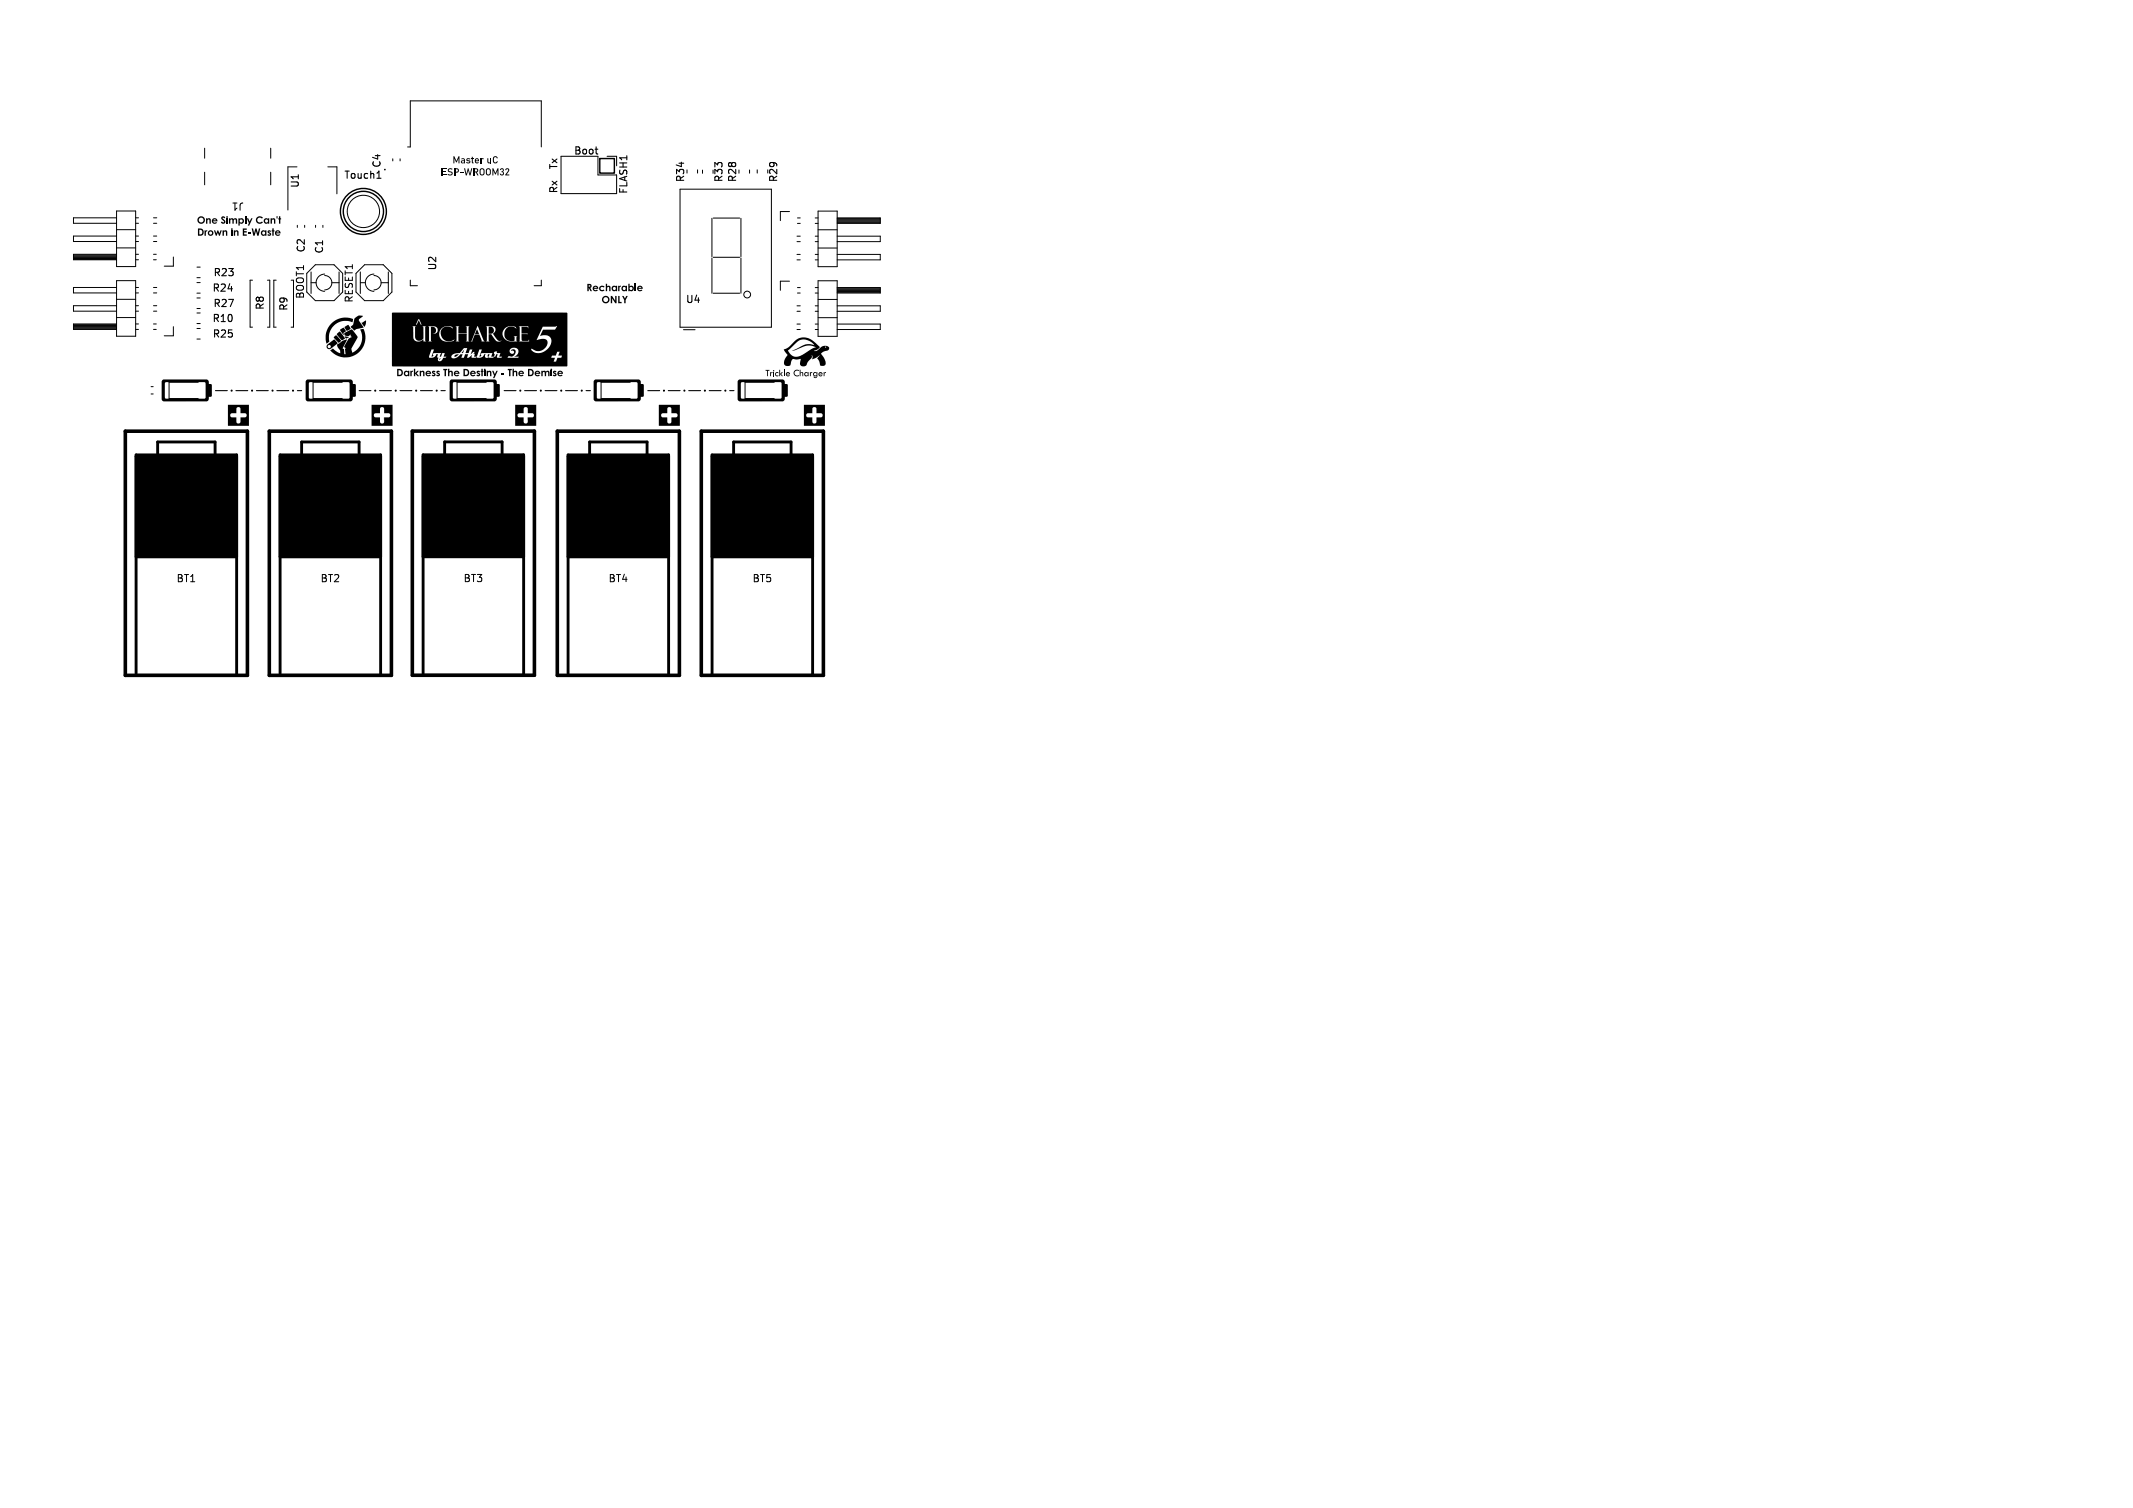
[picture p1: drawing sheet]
<svg xmlns="http://www.w3.org/2000/svg" width="297mm" height="210mm" viewBox="0 0 297 210" stroke-linecap="round" stroke-linejoin="round" font-family="sans-serif">
<defs><g id="words">
<g font-size="1.4">
<text x="53.1" y="23.4" transform="rotate(-90 53.1 23.4)">C4</text>
<text x="63" y="22.9">Master uC</text>
<text x="77.7" y="23.2" transform="rotate(-90 77.7 23.2)">Tx</text>
<text x="80" y="21.6">Boot</text>
<text x="34" y="28.1" transform="rotate(-180 34 28.1)">J1</text>
<text x="41.8" y="26.2" transform="rotate(-90 41.8 26.2)">U1</text>
<text x="47.9" y="25.1">Touch1</text>
<text x="61.4" y="24.6">ESP-WROOM32</text>
<text x="77.7" y="26.9" transform="rotate(-90 77.7 26.9)">Rx</text>
<text x="87.5" y="27.1" transform="rotate(-90 87.5 27.1)">FLASH1</text>
<text x="95.4" y="25.4" transform="rotate(-90 95.4 25.4)">R34</text>
<text x="100.8" y="25.4" transform="rotate(-90 100.8 25.4)">R33</text>
<text x="102.7" y="25.4" transform="rotate(-90 102.7 25.4)">R28</text>
<text x="108.4" y="25.4" transform="rotate(-90 108.4 25.4)">R29</text>
<text x="27.4" y="31.3">One Simply Can't</text>
<text x="27.4" y="33">Drown in E-Waste</text>
<text x="42.6" y="35.2" transform="rotate(-90 42.6 35.2)">C2</text>
<text x="45.1" y="35.4" transform="rotate(-90 45.1 35.4)">C1</text>
<text x="29.5" y="40.8">R24</text>
<text x="29.7" y="38.6">R23</text>
<text x="42.4" y="41.6" transform="rotate(-90 42.4 41.6)">BOOT1</text>
<text x="60.9" y="37.7" transform="rotate(-90 60.9 37.7)">U2</text>
<text x="81.7" y="40.7">Recharable</text>
<text x="29.5" y="45">R10</text>
<text x="29.6" y="47.2">R25</text>
<text x="29.7" y="42.9">R27</text>
<text x="36.9" y="43.2" transform="rotate(-90 36.9 43.2)">R8</text>
<text x="40.2" y="43.4" transform="rotate(-90 40.2 43.4)">R9</text>
<text x="49.2" y="42.2" transform="rotate(-90 49.2 42.2)">RESET1</text>
<text x="83.8" y="42.4">ONLY</text>
<text x="95.4" y="42.4">U4</text>
<text x="55.2" y="52.6">Darkness The Destiny - The Demise</text>
<text x="106.6" y="52.6">TrickleCharger</text>
<text x="24.6" y="81.2">BT1</text>
<text x="44.6" y="81.2">BT2</text>
<text x="64.5" y="81.2">BT3</text>
<text x="84.7" y="81.2">BT4</text>
<text x="104.8" y="81.2">BT5</text>
</g>
</g></defs>
<g fill="none" stroke="#000" stroke-width=".2">
<path d="M83.5 22.1h2v2h-2z"/>
<circle cx="50.6" cy="29.4" r="2.8"/>
<circle cx="50.6" cy="29.4" r="3.2"/>
</g>
<g fill="none" stroke="#000" stroke-width=".15">
<path d="M30 54.4h1.6M32.9 54.4h1.6M35.7 54.4h1.6M38.6 54.4h1.6M41.4 54.4h.6M50 54.4h1.6M52.9 54.4h1.6M55.7 54.4h1.6M58.6 54.4h1.6M61.4 54.4h.6M70.2 54.4h1.6M73 54.4h1.7"/>
<path d="M75.9 54.4h1.7M78.7 54.4h1.7M81.6 54.4h.6M90.2 54.4h1.6M93.1 54.4h1.6M95.9 54.4h1.6M98.8 54.4h1.6M101.6 54.4h.6"/>
</g>
<g fill="#000" stroke="#000" stroke-width=".14">
<path d="M18.9 63.6h14v14h-14zM39 63.6h14v14h-14zM58.9 63.5h14v14h-14zM79.1 63.6h14v14h-14zM99.1 63.6h14v14h-14z"/>
<circle cx="32.2" cy="54.4" r=".08"/>
<circle cx="35.1" cy="54.4" r=".07"/>
<circle cx="37.9" cy="54.4" r=".08"/>
<circle cx="40.8" cy="54.4" r=".07"/>
<circle cx="52.2" cy="54.4" r=".08"/>
<circle cx="55.1" cy="54.4" r=".07"/>
<circle cx="57.9" cy="54.4" r=".08"/>
<circle cx="60.8" cy="54.4" r=".07"/>
<circle cx="72.4" cy="54.4" r=".07"/>
<circle cx="75.3" cy="54.4" r=".08"/>
<circle cx="78.1" cy="54.4" r=".07"/>
<circle cx="81" cy="54.4" r=".08"/>
<circle cx="92.4" cy="54.4" r=".08"/>
<circle cx="95.3" cy="54.4" r=".07"/>
<circle cx="98.1" cy="54.4" r=".08"/>
<circle cx="101" cy="54.4" r=".07"/>
</g>
<g fill="none" stroke="#000" stroke-width=".14">
<path d="M10.2 36.1h6M10.2 36h6M10.2 35.9h6M10.2 35.8h6M10.2 35.6h6M10.2 35.5h6M16.2 39.1h2.7v7.7h-2.7zM16.2 32.9h-6v.7h6M16.2 30.3h-6v.8h6M16.2 35.4h-6v.8h6M16.2 29.4h2.7v7.7h-2.7zM16.2 34.5h2.7"/>
<path d="M16.2 32h2.7M18.9 33.6h.4M18.9 32.9h.4M18.9 31.1h.4M18.9 30.3h.4M18.9 36.2h.4M18.9 35.4h.4M21.4 33.6h.4M21.4 32.9h.4M21.4 31.1h.4M21.4 30.3h.4M21.4 36.2h.4"/>
<path d="M21.4 35.4h.4M24.1 35.8v1.3h-1.2M27.4 39.4h.5M27.4 38.7h.5M27.4 37.2h.5M28.5 20.6v1.4M28.5 24v1.7M35.2 39h-.4v6.6h.4M37.2 39h.4v6.6h-.4M37.7 20.6v1.4M37.7 24v1.7M38.5 39h-.4v6.6h.4"/>
<path d="M40.5 39h.4v6.6h-.4M41.3 23.2h-1.2v6M41.4 31.4v.3M42.4 31.4v.3M42.7 38.1l1.2-1.2h2.6l1.2 1.2v2.6l-1.2 1.2h-2.6l-1.2-1.2zM43.3 39.4h.7M43.3 37.9v3M43.9 31.4v.3M45 31.4v.3M45.2 38.2a1.2 1.2 0 0 0-1.2 1.2 1.2 1.2 0 0 0 1.2 1.2M45.2 38.4a1 1 0 0 1 1 1 1 1 0 0 1-1 1M45.6 23.2h1.3v3.8"/>
<path d="M46.2 39.4h1M47.2 37.9v3M49.6 38.1l1.2-1.2h2.6l1.2 1.2v2.6l-1.2 1.2h-2.6l-1.2-1.2zM50.2 39.4h.7M50.2 37.9v3M52.1 38.2a1.2 1.2 0 0 0-1.2 1.2 1.2 1.2 0 0 0 1.2 1.2M52.1 38.4a1 1 0 0 1 1 1 1 1 0 0 1-1 1M53.1 39.4h1M54.1 37.9v3M54.7 22.1v.3M55.7 22.1v.3M56.7 20.5h.4v-6.4h18.3v6.4"/>
<path d="M57.1 39v.8h1M75.4 39v.8h-1M78.1 21.8h5.2v2.6h2.6v2.6h-7.8zM84.5 21.8h1.4v1.3M94.7 26.3h12.7v19.3h-12.7zM97.1 23.7v.4M97.8 23.7v.4M99.1 30.4v5.4M99.1 35.9v4.9M99.3 35.8h3.7M99.3 30.4h3.7M103.2 30.4v5.4"/>
<path d="M103.2 35.9v4.9M104.4 23.7v.4M105.4 23.7v.4M109.9 39.2h-1.2v1.2M109.9 29.5h-1.2v1.2M111 32.9h.4M111 33.6h.4M111 35.4h.4M111 36.2h.4M111 30.3h.4M111 31.1h.4M113.5 30.3h.4"/>
<path d="M113.5 32.9h.4M113.5 33.6h.4M113.5 35.4h.4M113.5 36.2h.4M113.5 31.1h.4M113.9 29.4h2.7v7.7h-2.7zM113.9 39.1h2.7v7.7h-2.7zM113.9 34.5h2.7M113.9 32h2.7M116.6 30.3h6v.8h-6M116.6 32.9h6v.7h-6M116.6 35.4h6v.8h-6"/>
<path d="M116.6 30.4h6M116.6 30.5h6M116.6 30.6h6M116.6 30.8h6M116.6 30.9h6M116.6 31h6M10.2 45.6h6M10.2 45.8h6M10.2 45.7h6M10.2 45.5h6M10.2 45.3h6M10.2 45.2h6"/>
<path d="M16.2 42.6h-6v.7h6M16.2 45.1h-6v.8h6M16.2 40h-6v.8h6M16.2 44.2h2.7M16.2 41.7h2.7M18.9 42.6h.4M18.9 43.3h.4M18.9 45.1h.4M18.9 45.9h.4M18.9 40.8h.4M18.9 40h.4M21 54.9h.3"/>
<path d="M21 53.8h.3M21.4 42.6h.4M21.4 43.3h.4M21.4 45.1h.4M21.4 45.9h.4M21.4 40.8h.4M21.4 40h.4M24.1 45.5v1.3h-1.2M27.4 45.1h.5M27.4 43.6h.5M27.4 47.2h.5M27.4 45.7h.5"/>
<path d="M27.4 40.8h.5M27.4 43h.5M27.4 41.5h.5M27.6 53.2h-4.1v2.3h4.1M47.7 53.2h-4.1v2.3h4.1M67.7 53.2h-4.1v2.3h4.1M87.8 53.2h-4.1v2.3h4.1M95.2 45.9h1.6M99.3 40.8h3.7M107.8 53.2h-4.1v2.3h4.1M111 42.6h.4M111 43.3h.4"/>
<path d="M111 45.1h.4M111 45.9h.4M111 40h.4M111 40.8h.4M113.5 42.6h.4M113.5 43.3h.4M113.5 45.1h.4M113.5 45.9h.4M113.5 40h.4M113.5 40.8h.4M113.9 41.7h2.7M113.9 44.2h2.7"/>
<path d="M116.6 42.6h6v.7h-6M116.6 45.1h6v.8h-6M116.6 40h6v.8h-6M116.6 40.1h6M116.6 40.2h6M116.6 40.3h6M116.6 40.5h6M116.6 40.6h6M116.6 40.7h6"/>
<circle cx="50.6" cy="29.4" r="2.25"/>
<circle cx="104" cy="41" r=".47"/>
</g>
<g fill="#000">
<path d="M22.6 52.9l.2-.1h6l.3 .3v.4l.4 .1v1.5l-.4 .2v.4l-.3 .2h-6l-.3-.3v-1.2h.4l.1 1 .1 .1h5.4l.1-.1v-2l-.1-.2h-5.4a.47 .47 0 0 0-.2 .7v.5h-.4v-1.3zM31.7 56.4h3v2.9h-3v-1.5h.4l.2 .3h.6v.7l.3 .2 .3-.2v-.7h.6l.2-.2-.1-.3-.7-.1v-.6l-.3-.2-.3 .2v.6l-.7 .1-.1 .2h-.4zM45.6 48l.8-.6a.21 .21 0 0 1 .2-.1 .21 .21 0 0 1 .2 .2l.2 .3-.9 .7a.38 .38 0 0 1-.4 .1 .38 .38 0 0 1-.2-.3h.1a.22 .22 0 0 0 .4 .2 .22 .22 0 0 0 0-.4 .22 .22 0 0 0-.4 .1l-.1 .1zM46.6 46.9l.1-.2a1.19 1.19 0 0 1 .8 .7 .28 .28 0 0 1-.3 .3 .28 .28 0 0 1-.3-.2l-.1-.2a.32 .32 0 0 1-.3-.4zM46.9 46.5a.29 .29 0 0 1 .2-.3 .29 .29 0 0 1 .3 .1l.6 .7a.29 .29 0 0 1-.1 .3 .29 .29 0 0 1-.3 .1l-.7-.8zM47.4 45.9l.4-.3 .2 .2a.26 .26 0 0 1 .2 .3 .26 .26 0 0 1-.3 .2v.4zM48 46.9h.6a.31 .31 0 0 1-.4 .2 .31 .31 0 0 1-.2-.2zM46.1 45.1a2.46 2.46 0 0 1 3.1-.6l-.1 .3a3.1 3.1 0 0 0-1.7 0 2.59 2.59 0 0 0-1.6 2.8l-.3 .3a2.78 2.78 0 0 1 .6-2.8zM48 45.5l.4-.2a.39 .39 0 0 1 .4 .4v.1l-.4 .2a.47 .47 0 0 1-.4-.5zM42.7 52.9l.1-.1h6.1l.2 .3v.4l.4 .1v1.5l-.4 .2v.4l-.2 .2h-6.1l-.2-.3v-1.2h.4v1l.1 .1h5.4l.2-.1v-2l-.2-.2h-5.4a.39 .39 0 0 0-.1 .5v.7h-.4v-1.3zM49.4 44.3a.86 .86 0 0 1 1.1-.3l-.5 .4v.2l.6 1-1 .2-.3 .2-.2-.2a.27 .27 0 0 1-.2-.3 .27 .27 0 0 1 .2-.2zM48 46.4l1-.5 .6 .8a.37 .37 0 0 1 0 .6l-.4 .7a.72 .72 0 0 0-.1 1.1 2.34 2.34 0 0 0 1.1-3.2l.4-.1a2.77 2.77 0 0 1-1 3.5 2.77 2.77 0 0 1-3.6-.5l.4-.3 .4 .4 .6 .3v-.4a1.05 1.05 0 0 1-.4-.8l.2-.2a1.68 1.68 0 0 1 1.1-.5l-.4 .9a.27 .27 0 0 0-.1 .4h.1v.7h.2l-.1-.7 .2-.1-.2-.1a.21 .21 0 0 1-.1-.2 .21 .21 0 0 1 .2-.2 1.46 1.46 0 0 1 .9-1.1l-.2-.1v-.2a.49 .49 0 0 1-.5 .2 .49 .49 0 0 1-.4-.3z"/>
<path d="M50.3 44.9l.6-.3 .1 .2a.7 .7 0 0 1-.3 .7zM51.7 56.4h3v2.9h-3v-1.5h.4l.2 .3h.6v.7l.3 .2 .3-.2v-.7h.6l.2-.2-.1-.3-.7-.1v-.6l-.3-.2-.3 .2v.6l-.7 .1-.1 .2h-.4zM61.2 49.9h.1l-.1 .3zM63.3 49.5l.6-.2-.5 .4-.1-.1zM64.7 48.7l-.2 .5h-.2zM66.4 45.8l.3 .7h-.6zM68 49.3h.2l-.2 .4-.1-.1zM68 45.5a.56 .56 0 0 1 .8 .7 .5 .5 0 0 1-.8 .2zM62.7 52.9l.2-.1h6l.3 .3v.4l.4 .1v1.5l-.4 .2v.4l-.3 .2h-6l-.3-.3v-1.2h.4l.1 1 .1 .1h5.4l.1-.1v-2l-.1-.2h-5.4a.39 .39 0 0 0-.2 .5v.7h-.4v-1.3zM54.6 43.6l24-.1h.3l.1 .2v7.2l-.1 .1h-24.2a.8 .8 0 0 1-.1-.8v-.5h5.1l.1 .1h.2a.82 .82 0 0 0 .8-.5l.2 .1a.23 .23 0 0 0-.1 .3 .23 .23 0 0 0 .2 .1 .31 .31 0 0 0 .1 .5 .31 .31 0 0 0 .4-.2l.1-.3h.3l.2-.1h.6a.72 .72 0 0 0 1.2-.2l.1-.2h.3l-.2 .5a.33 .33 0 0 0 .5-.3l.1-.2h.4l-.1 .5h.2l.4-.4v.1a.2 .2 0 0 0 0 .3 .2 .2 0 0 0 .3 0h.2l.2-.1 .1 .1a.7 .7 0 0 0 .9-.5h.2a.29 .29 0 0 0 0 .5 .29 .29 0 0 0 .4-.1l.6 .1 .4-.2 .1-.3h.2l-.1 .2a.22 .22 0 0 0 0 .3 .22 .22 0 0 0 .3 0h7.8l-.1 .4a.15 .15 0 0 0-.1 .2 .15 .15 0 0 0 .3 0l.2-.6h.6l.1-.3h-.6l.2-.3a.12 .12 0 0 0 0-.2 .12 .12 0 0 0-.2 0h-.1l-.2 .5h-.5l-.1 .3h-4.7l.2-.1h-.7l.5-.4 .1-.2-.1-.4h1.9a1.52 1.52 0 0 0 2.4-.2 1.01 1.01 0 0 0-.2-1.8h-.6l-.4 .1 .2-.4a.49 .49 0 0 1 .3-.5h1.6l.3-.5-.3 .1h-1.7l-.9 1.9a1.26 1.26 0 0 1 1.5 .1 1.29 1.29 0 0 1-.7 1.3 1.29 1.29 0 0 1-1.5-.3v.2h-1.9a.62 .62 0 0 0-.7-.3 .62 .62 0 0 0-.4 .7 .28 .28 0 0 0 .4 .2 .28 .28 0 0 0 .1-.4h-.4a.3 .3 0 0 1 .5-.3 .58 .58 0 0 1 .1 .7 .58 .58 0 0 1-.4 .4h-.1a.3 .3 0 0 0-.5 .1h-.9l.1-.1h-.4l.2-.5h-.4a.13 .13 0 0 1-.2-.1 .13 .13 0 0 1 .1-.2 .29 .29 0 0 0-.4 .1 .29 .29 0 0 0 .1 .4 .27 .27 0 0 1-.2 .3 .27 .27 0 0 1-.3-.1l.2-.4h-1.2a.28 .28 0 0 0-.4 0 .28 .28 0 0 0 0 .4l-.3 .1 .4-1h-.4l-.3 1h-.4l.1-.4-.2-.1 .2-.2h-.2l-.4 .4 .3-.7h-.4l-.2 .5h-.4l.2-.5a.15 .15 0 0 0 .1-.2 .15 .15 0 0 0-.3 0h-.2l-.6 .7a1.06 1.06 0 0 0-1.2 .5h-1l.1-.5a.32 .32 0 0 0-.3 0 .32 .32 0 0 0-.1 .3l-.1 .2h-.2l.3-.5h-.7a.3 .3 0 0 0-.4 0 .3 .3 0 0 0-.1 .4l-.2 .1 .3-1h-.3l-.4 1h-5.1v-4.3l2.9 .1v1.4a.76 .76 0 0 0 .6 .7 .76 .76 0 0 0 .9-.4v.4l1.2-.1h-.2v-1h1.2a1.2 1.2 0 0 0 1.7 1h1.1h-.2v-1h1.2v.5a.42 .42 0 0 1-.1 .5h.9v-.1l.3-.8h.6l.4 .8-.1 .1h1.2a.32 .32 0 0 1-.2-.4v-.6h.2a.28 .28 0 0 1 .4 .3 1 1 0 0 0 .9 .8l.3-.2a.64 .64 0 0 1-.9-.5l-.2-.4 1.3 .1a1.46 1.46 0 0 0 1.8 1h1.9v-.3a.37 .37 0 0 1-.6 .2l-.4-.1-.1-.9 .8 .1v-.2l-.8 .1v-1h.6a.24 .24 0 0 1 .3 .2l.1-.3h-1.4l.2 .2v1.8l-.4 .1a.27 .27 0 0 1-.1-.4v-.2l.2-.1h-.6l.1 .1 .1 .3a.28 .28 0 0 1-.1 .3 .28 .28 0 0 1-.4 0 .99 .99 0 0 1-.9-1.4 .99 .99 0 0 1 1.6-.3v-.1a1.11 1.11 0 0 0-1.6 .1l-.3 .4v.3h-1.4a.56 .56 0 0 0 .4-.8 .56 .56 0 0 0-.8-.3h-.6l.2 .1v.7v1.2l-.2 .1-.3-.1-.8-2-.8 2-.2 .1h-.2l-.1-1.6a.3 .3 0 0 1 .2-.4h-.5a.3 .3 0 0 1 .1 .4v.5h-1.2v-.9l.2-.1h-.6l.2 .2v1.9h-.7h.3l.1-.2a1.12 1.12 0 0 1-1.6-.1 1.12 1.12 0 0 1 .1-1.6 1.08 1.08 0 0 1 1.3 .2v-.1a.3 .3 0 0 0-.4-.3 1.17 1.17 0 0 0-1.5 1.1h-1.2v-1h.2a.49 .49 0 0 1 .5 .5 .49 .49 0 0 1-.4 .5 .56 .56 0 0 0 .6-.6 .56 .56 0 0 0-.7-.5h-.6l.1 .1v.6v1.3l-.1 .1-.4-.1v-1.8l.2-.2h-.6a.29 .29 0 0 1 .2 .5v1.3a.63 .63 0 0 1-.7 .3 .63 .63 0 0 1-.5-.5v-1.4l.1-.2h-3.3v-.2h3.4l.3-.6 .3 .6h.1l-.3-.7-.1-.1-.4 .8h-3.3zM71.7 56.4h3v2.9h-3v-1.5h.4l.2 .3h.6v.7l.3 .2 .3-.2v-.7h.6l.2-.2-.1-.3-.7-.1v-.6l-.3-.2-.3 .2v.6l-.7 .1-.1 .2h-.4zM82.8 52.9l.1-.1h6.1l.2 .3v.4l.4 .1v1.5l-.4 .2v.4l-.2 .2h-6.1l-.2-.3v-1.2h.4v1l.1 .1h5.4l.2-.1v-2l-.2-.2h-5.4a.39 .39 0 0 0-.1 .5v.7h-.4v-1.3z"/>
<path d="M91.7 56.4h3v2.9h-3v-1.5h.4l.2 .3h.6v.7l.3 .2 .3-.2v-.7h.6l.2-.2-.1-.3-.7-.1v-.6l-.3-.2-.3 .2v.6l-.7 .1-.1 .2h-.4zM102.8 52.9l.2-.1h6l.3 .3v.4l.4 .1v1.5l-.4 .2v.4l-.3 .2h-6l-.3-.3v-1.2h.4l.1 1 .1 .1h5.4l.1-.1v-2l-.1-.2h-5.4a.39 .39 0 0 0-.2 .5v.7h-.4v-1.3zM109.1 48.7a5.2 5.2 0 0 0 1.9-1.4 2.35 2.35 0 0 1 2.8 .7l.1 .1a.25 .25 0 0 1 .2 .2 .25 .25 0 0 1-.2 .3l-.6 .3a.94 .94 0 0 0 1-.6l.7 .1v-.1h-.1h-.6l.5-.1a.45 .45 0 0 1 .6 .4l-.1 .2a.94 .94 0 0 0-.9 .5 1.37 1.37 0 0 1 .5 1.5l-.2 .1a.38 .38 0 0 1-.4 0 .38 .38 0 0 1-.2-.4l-.3-.6 .3-.4-.5 .3-.5 .2a.44 .44 0 0 0-.1-.6v.1a.81 .81 0 0 1-.5 .8 .82 .82 0 0 1-.6 .7 .58 .58 0 0 1-.4-.9v-.1l-.5 .1-.5-.1a1.09 1.09 0 0 0-.5 .9 .56 .56 0 0 1-.7-.1 .56 .56 0 0 1 0-.7l.4-.7-.5-.6 .5 .1a1.28 1.28 0 0 0 2.1 .5l1.3-.8 .5-.2a2.84 2.84 0 0 0-2.6 .3l-.8 .1 1-.4a2.17 2.17 0 0 1 2.2-.3 1.7 1.7 0 0 0-2.9 0l-.8 .7h-.5zM111.9 56.4h3v2.9h-3v-1.5h.4l.2 .3h.6v.7l.3 .2 .3-.2v-.7h.6l.2-.2-.1-.3-.7-.1v-.6l-.3-.2-.3 .2v.6l-.7 .1-.1 .2h-.4z"/>
</g>
<path d="M17.5 60h17v34.1h-17zM37.5 60h17v34.1h-17zM57.4 60h17v34h-17zM77.6 60h17v34.1h-17zM97.7 60h17v34.1h-17z" fill="none" stroke="#000" stroke-width=".5"/>
<g fill="none" stroke="#000" stroke-width=".4">
<path d="M18.9 63.3h14v30.8h-14zM18.9 63.6h14M18.9 77.6h14M21.9 63.6v-2h8v2M39 63.3h14v30.8h-14zM39 63.6h14M39 77.6h14M42 63.6v-2h8v2M58.9 63.3h14v30.7h-14zM58.9 63.5h14M58.9 77.5h14M61.9 63.5v-2h8v2"/>
<path d="M79.1 63.3h14v30.8h-14zM79.1 63.6h14M79.1 77.6h14M82.1 63.6v-2h8v2M99.1 63.3h14v30.8h-14zM99.1 63.6h14M99.1 77.6h14M102.1 63.6v-2h8v2"/>
</g>
<use href="#words"/>
</svg>
